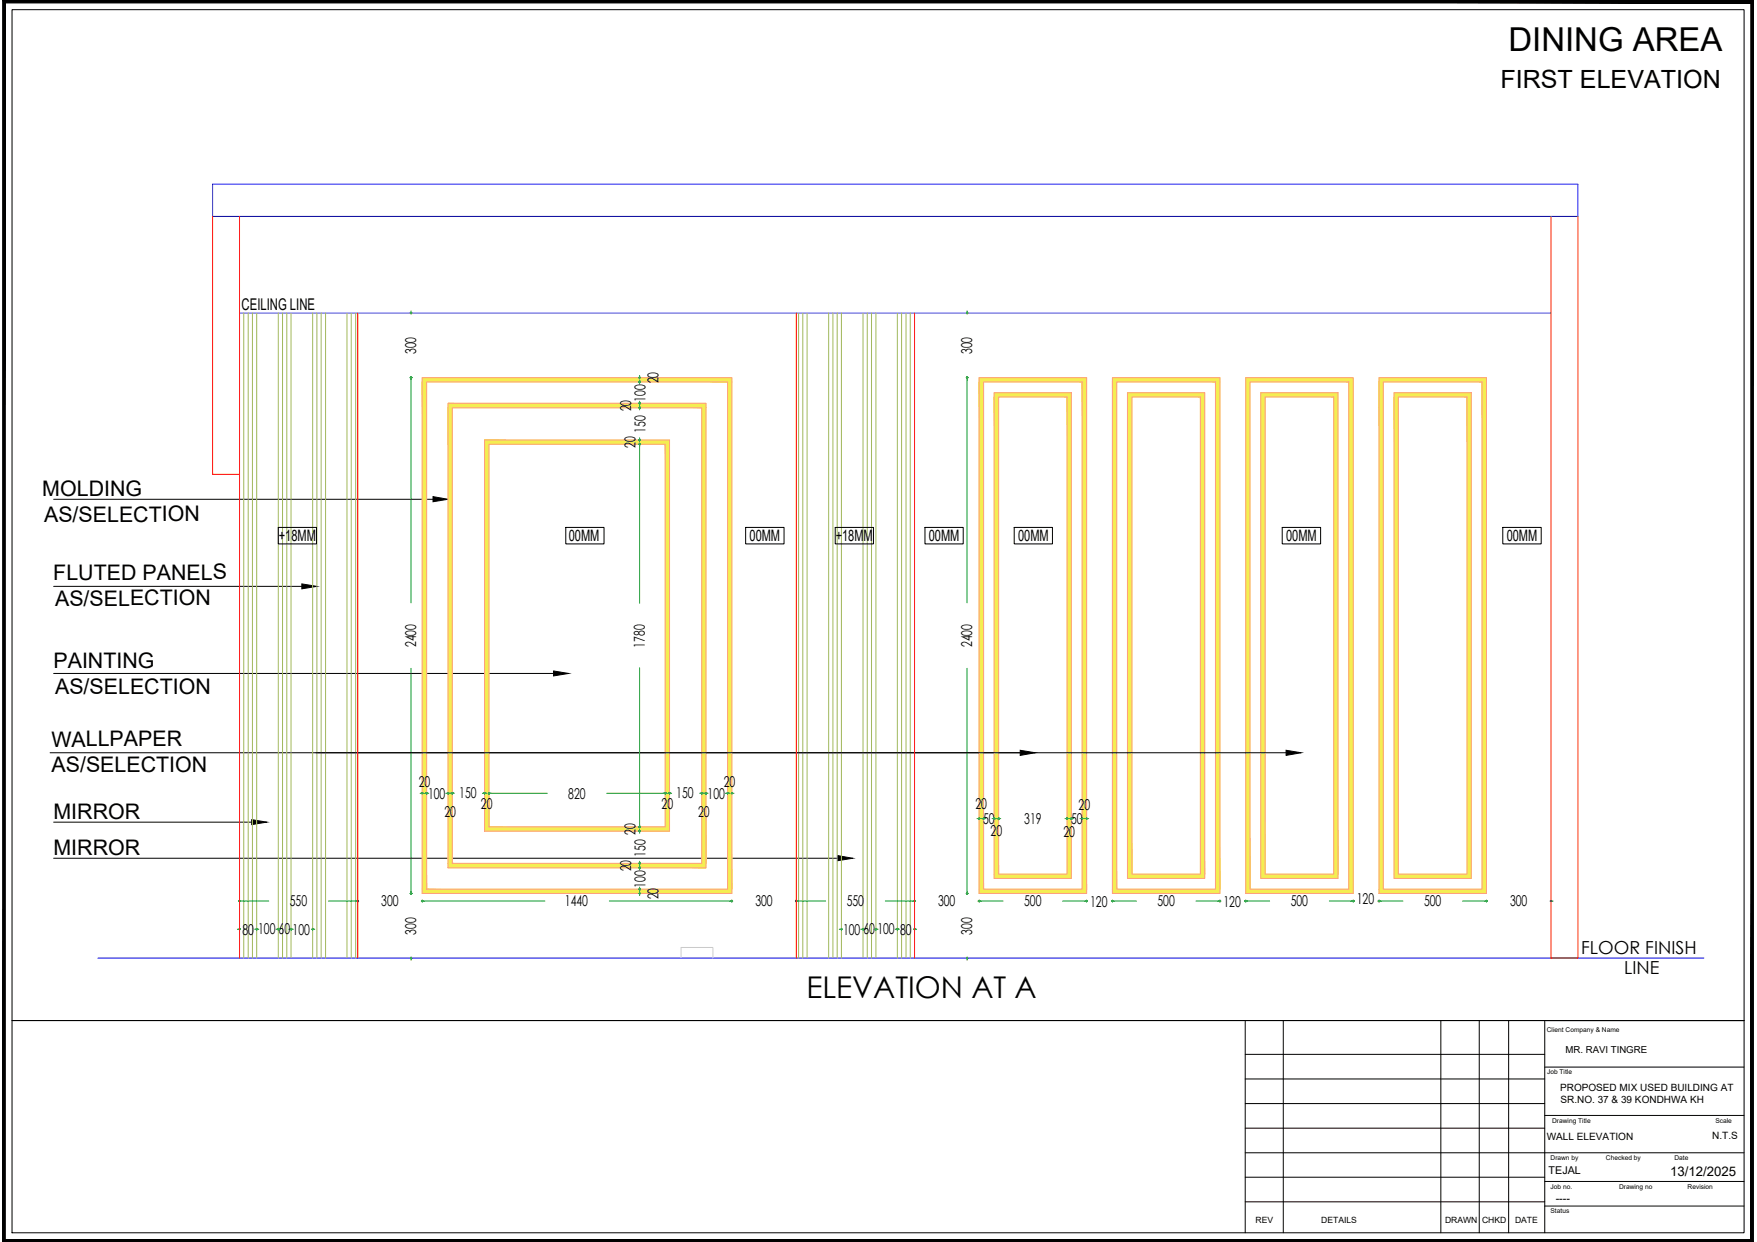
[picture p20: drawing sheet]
<svg xmlns="http://www.w3.org/2000/svg" width="420mm" height="297mm" viewBox="0 0 420 297" stroke-linecap="round" stroke-linejoin="round" font-family="sans-serif">
<defs><g id="words">
<text font-size="7.9" x="360.7" y="12.1">DINING AREA</text>
<text font-size="7.2" x="192.8" y="238.8">ELEVATION AT A</text>
<text font-size="6" x="358.8" y="20.9">FIRST ELEVATION</text>
<g font-size="5.1">
<text x="10.1" y="118.6">MOLDING</text>
<text x="10.5" y="124.8">AS/SELECTION</text>
<text x="12.7" y="138.7">FLUTED PANELS</text>
<text x="13.2" y="144.9">AS/SELECTION</text>
<text x="12.8" y="159.9">PAINTING</text>
<text x="13.2" y="166.1">AS/SELECTION</text>
<text x="12.3" y="178.5">WALLPAPER</text>
<text x="12.3" y="184.7">AS/SELECTION</text>
<text x="12.8" y="195.9">MIRROR</text>
<text x="12.8" y="204.5">MIRROR</text>
</g>
<g font-size="4.3">
<text x="378.1" y="228.2">FLOOR FINISH</text>
<text x="388.4" y="232.9">LINE</text>
</g>
<text font-size="3.9" x="57.8" y="74.2">CEILING LINE</text>
<g font-size="3.8">
<text x="66.7" y="129.4">+18MM</text>
<text x="136" y="129.4">00MM</text>
<text x="179.2" y="129.4">00MM</text>
<text x="199.9" y="129.4">+18MM</text>
<text x="222.1" y="129.4">00MM</text>
<text x="243.5" y="129.4">00MM</text>
<text x="307.6" y="129.4">00MM</text>
<text x="360.3" y="129.4">00MM</text>
</g>
<g font-size="3.6">
<text x="99.5" y="84.7" transform="rotate(-90 99.5 84.7)">300</text>
<text x="232.5" y="84.7" transform="rotate(-90 232.5 84.7)">300</text>
<text x="157.5" y="91.7" transform="rotate(-90 157.5 91.7)">20</text>
<text x="151" y="98.4" transform="rotate(-90 151 98.4)">20</text>
<text x="154.3" y="96.1" transform="rotate(-90 154.3 96.1)">100</text>
<text x="152" y="107.1" transform="rotate(-90 152 107.1)">20</text>
<text x="154.3" y="103.6" transform="rotate(-90 154.3 103.6)">150</text>
<text x="99.5" y="154.8" transform="rotate(-90 99.5 154.8)">2400</text>
<text x="154.2" y="154.9" transform="rotate(-90 154.2 154.9)">1780</text>
<text x="232.5" y="154.8" transform="rotate(-90 232.5 154.8)">2400</text>
<text x="100.1" y="188.2">20</text>
<text x="102.4" y="191">100</text>
<text x="109.8" y="191">150</text>
<text x="135.9" y="191">820</text>
<text x="161.7" y="191">150</text>
<text x="169.2" y="191">100</text>
<text x="173.1" y="188.2">20</text>
<text x="106.3" y="195.3">20</text>
<text x="115" y="193.4">20</text>
<text x="158.2" y="193.4">20</text>
<text x="166.9" y="195.3">20</text>
<text x="233.3" y="193.4">20</text>
<text x="235.1" y="197">50</text>
<text x="244.9" y="197">319</text>
<text x="256.1" y="197">50</text>
<text x="257.9" y="193.7">20</text>
<text x="152" y="199.7" transform="rotate(-90 152 199.7)">20</text>
<text x="236.9" y="200">20</text>
<text x="254.3" y="200.1">20</text>
<text x="151" y="208.4" transform="rotate(-90 151 208.4)">20</text>
<text x="154.3" y="204.9" transform="rotate(-90 154.3 204.9)">150</text>
<text x="154.3" y="212.3" transform="rotate(-90 154.3 212.3)">100</text>
<text x="157.5" y="215.1" transform="rotate(-90 157.5 215.1)">20</text>
<text x="69.3" y="216.8">550</text>
<text x="91.2" y="216.8">300</text>
<text x="135.1" y="216.8">1440</text>
<text x="180.6" y="216.8">300</text>
<text x="202.5" y="216.8">550</text>
<text x="224.3" y="216.8">300</text>
<text x="244.9" y="216.8">500</text>
<text x="260.7" y="216.8">120</text>
<text x="276.8" y="216.8">500</text>
<text x="292.6" y="217">120</text>
<text x="308.7" y="216.8">500</text>
<text x="324.4" y="216.3">120</text>
<text x="340.5" y="216.8">500</text>
<text x="361.1" y="216.8">300</text>
<text x="58" y="223.5">80</text>
<text x="61.7" y="223.4">100</text>
<text x="66.6" y="223.5">60</text>
<text x="70" y="223.6">100</text>
<text x="99.5" y="223.5" transform="rotate(-90 99.5 223.5)">300</text>
<text x="201.6" y="223.6">100</text>
<text x="206.5" y="223.5">60</text>
<text x="209.8" y="223.4">100</text>
<text x="215.3" y="223.5">80</text>
<text x="232.5" y="223.5" transform="rotate(-90 232.5 223.5)">300</text>
</g>
<text font-size="3.2" x="399.4" y="281.3">13/12/2025</text>
<g font-size="2.6">
<text x="370.3" y="280.9">TEJAL</text>
<text x="372" y="287.4">----</text>
</g>
<g font-size="2.4">
<text x="373.1" y="261">PROPOSED MIX USED BUILDING AT</text>
<text x="373.2" y="263.8">SR.NO. 37 &amp; 39 KONDHWA KH</text>
<text x="369.9" y="272.6">WALL ELEVATION</text>
<text x="409.4" y="272.3">N.T.S</text>
</g>
<text font-size="2.3" x="374.4" y="251.9">MR. RAVI TINGRE</text>
<g font-size="2.1">
<text x="300.2" y="292.6">REV</text>
<text x="315.9" y="292.6">DETAILS</text>
<text x="345.6" y="292.6">DRAWN</text>
<text x="354.4" y="292.6">CHKD</text>
<text x="362.3" y="292.6">DATE</text>
</g>
<g font-size="1.6">
<text x="369.9" y="246.8">Client Company &amp; Name</text>
<text x="370" y="256.8">Job Title</text>
<text x="371.2" y="268.6">Drawing Title</text>
<text x="410.2" y="268.5">Scale</text>
<text x="370.8" y="277.3">Drawn by</text>
<text x="384" y="277.3">Checked by</text>
<text x="400.4" y="277.3">Date</text>
<text x="370.8" y="284.3">Job no.</text>
<text x="387.2" y="284.3">Drawing no</text>
<text x="403.6" y="284.3">Revision</text>
<text x="370.8" y="290.1">Status</text>
</g>
</g></defs>
<!-- layer: B02 Beams and Slabs -->
<path d="M50.8 44.1h326.5v7.7h-326.5zM23.4 229.1h384.1" fill="none" stroke="#00f" stroke-width=".24"/>
<!-- layer: F03 Windows -->
<path d="M57.3 113.4v115.7" fill="none" stroke="#aaa" stroke-width=".24"/>
<!-- layer: D03 Curtain Walling -->
<path d="M57.3 74.9h313.6" fill="none" stroke="#4d4dce" stroke-width=".24"/>
<!-- layer: U02 Notes-General Scale 1 -->
<path d="M103.5 118.8l3.6 .6-3.6 .6zM72.2 139.6l3.6 .6-3.6 .6zM132.4 160.5l3.6 .6-3.6 .6zM244 179.4l3.6 .6-3.6 .7zM307.6 179.4l3.5 .6-3.5 .7zM60.2 196l3.6 .6-3.6 .6zM200.3 204.6l3.6 .7-3.6 .6z" fill="#000" stroke="#000" stroke-width=".24"/>
<g fill="none" stroke="#000" stroke-width=".24">
<path d="M12.8 119.4h90.7M66.5 126.1h9.2v4h-9.2zM135.3 126.1h9.1v4h-9.1zM178.3 126.1h9.2v4h-9.2zM199.7 126.1h9.2v4h-9.2zM221.2 126.1h9.1v4h-9.1zM242.5 126.1h9.2v4h-9.2zM306.6 126.1h9.2v4h-9.2zM359.4 126.1h9.2v4h-9.2zM12.8 140.2h59.4M12.8 161.1h119.6M12 180h295.6"/>
<path d="M12.8 196.6h47.4M12.8 205.3h187.5"/>
</g>
<!-- layer: M01 Furniture -->
<path d="M162.9 229.1v-2.5h7.6v2.5" fill="none" stroke="#ccc" stroke-width=".24"/>
<!-- layer: Y01 Hatching 01 -->
<g fill="#f4ee51" stroke="#f4ee51" stroke-width=".24">
<path d="M329.8 90.3l25.7 1v-1zM329.8 90.3l25.7 1h-25.7z"/>
<path d="M297.9 90.3l25.7 1v-1zM297.9 90.3l25.7 1h-25.7z"/>
<path d="M266 90.3l25.7 1v-1zM266 90.3l25.7 1h-25.7z"/>
<path d="M234.1 90.3l25.7 1v-1zM234.1 90.3l25.7 1h-25.7z"/>
<path d="M101 90.3l74 1v-1zM101 90.3l74 1h-74z"/>
<path d="M354.4 91.3l1.1 121.4v-121.4zM354.4 91.3l1.1 121.4h-1.1z"/>
<path d="M329.8 91.3l1 121.4v-121.4zM329.8 91.3l1 121.4h-1z"/>
<path d="M322.5 91.3l1.1 121.4v-121.4zM322.5 91.3l1.1 121.4h-1.1z"/>
<path d="M297.9 91.3l1 121.4v-121.4zM297.9 91.3l1 121.4h-1z"/>
<path d="M290.7 91.3l1 121.4v-121.4zM290.7 91.3l1 121.4h-1z"/>
<path d="M266 91.3l1 121.4v-121.4zM266 91.3l1 121.4h-1z"/>
<path d="M258.8 91.3l1 121.4v-121.4zM258.8 91.3l1 121.4h-1z"/>
<path d="M234.1 91.3l1.1 121.4v-121.4zM234.1 91.3l1.1 121.4h-1.1z"/>
<path d="M174 91.3l1 121.4v-121.4zM174 91.3l1 121.4h-1z"/>
<path d="M101 91.3l1 121.4v-121.4zM101 91.3l1 121.4h-1z"/>
<path d="M329.8 212.7l25.7 1v-1zM329.8 212.7l25.7 1h-25.7z"/>
<path d="M297.9 212.7l25.7 1v-1zM297.9 212.7l25.7 1h-25.7z"/>
<path d="M266 212.7l25.7 1v-1zM266 212.7l25.7 1h-25.7z"/>
<path d="M234.1 212.7l25.7 1v-1zM234.1 212.7l25.7 1h-25.7z"/>
<path d="M101 212.7l74 1v-1zM101 212.7l74 1h-74z"/>
<path d="M333.4 93.9l18.4 1v-1zM333.4 93.9l18.4 1h-18.4z"/>
<path d="M301.5 93.9l18.5 1v-1zM301.5 93.9l18.5 1h-18.5z"/>
<path d="M269.6 93.9l18.5 1v-1zM269.6 93.9l18.5 1h-18.5z"/>
<path d="M237.7 93.9l18.5 1v-1zM237.7 93.9l18.5 1h-18.5z"/>
<path d="M107.1 96.5l61.7 1v-1zM107.1 96.5l61.7 1h-61.7z"/>
<path d="M167.8 97.5l1 109v-109zM167.8 97.5l1 109h-1z"/>
<path d="M107.1 97.5l1.1 109v-109zM107.1 97.5l1.1 109h-1.1z"/>
<path d="M107.1 206.5l61.7 1v-1zM107.1 206.5l61.7 1h-61.7z"/>
<path d="M350.8 94.9l1 114.2v-114.2zM350.8 94.9l1 114.2h-1z"/>
<path d="M333.4 94.9l1 114.2v-114.2zM333.4 94.9l1 114.2h-1z"/>
<path d="M318.9 94.9l1.1 114.2v-114.2zM318.9 94.9l1.1 114.2h-1.1z"/>
<path d="M301.5 94.9l1 114.2v-114.2zM301.5 94.9l1 114.2h-1z"/>
<path d="M287.1 94.9l1 114.2v-114.2zM287.1 94.9l1 114.2h-1z"/>
<path d="M269.6 94.9l1.1 114.2v-114.2zM269.6 94.9l1.1 114.2h-1.1z"/>
<path d="M255.2 94.9l1 114.2v-114.2zM255.2 94.9l1 114.2h-1z"/>
<path d="M237.7 94.9l1.1 114.2v-114.2zM237.7 94.9l1.1 114.2h-1.1z"/>
<path d="M333.4 209.1l18.4 1v-1zM333.4 209.1l18.4 1h-18.4z"/>
<path d="M301.5 209.1l18.5 1v-1zM301.5 209.1l18.5 1h-18.5z"/>
<path d="M269.6 209.1l18.5 1v-1zM269.6 209.1l18.5 1h-18.5z"/>
<path d="M237.7 209.1l18.5 1v-1zM237.7 209.1l18.5 1h-18.5z"/>
<path d="M115.9 105.2l44.2 1v-1zM115.9 105.2l44.2 1h-44.2z"/>
<path d="M159.1 106.2l1 91.6v-91.6zM159.1 106.2l1 91.6h-1z"/>
<path d="M115.9 106.2l1 91.6v-91.6zM115.9 106.2l1 91.6h-1z"/>
<path d="M115.9 197.8l44.2 1v-1zM115.9 197.8l44.2 1h-44.2z"/>
</g>
<!-- layer: 0 -->
<g fill="none" stroke="#ff9f7f" stroke-width=".24">
<path d="M101 90.3h74v123.4h-74zM102 91.3h72v121.4h-72zM107.1 96.5h61.7v111h-61.7zM108.2 97.5h59.6v109h-59.6zM234.1 90.3h25.7v123.4h-25.7zM235.2 91.3h23.6v121.4h-23.6zM237.7 93.9h18.5v116.2h-18.5zM238.8 94.9h16.4v114.2h-16.4zM266 90.3h25.7v123.4h-25.7zM267 91.3h23.7v121.4h-23.7zM269.6 93.9h18.5v116.2h-18.5zM270.7 94.9h16.4v114.2h-16.4z"/>
<path d="M297.9 90.3h25.7v123.4h-25.7zM298.9 91.3h23.6v121.4h-23.6zM301.5 93.9h18.5v116.2h-18.5zM302.5 94.9h16.4v114.2h-16.4zM329.8 90.3h25.7v123.4h-25.7zM330.8 91.3h23.6v121.4h-23.6zM333.4 93.9h18.4v116.2h-18.4zM334.4 94.9h16.4v114.2h-16.4zM115.9 105.2h44.2v93.6h-44.2zM116.9 106.2h42.2v91.6h-42.2z"/>
</g>
<g fill="none" stroke="#a1b85c" stroke-width=".24">
<path d="M57.3 74.9v154.2M58.3 74.9v154.2M59.4 74.9v154.2M60.4 74.9v154.2M61.4 74.9v154.2M66.5 74.9v154.2M67.6 74.9v154.2M68.6 74.9v154.2M69.6 74.9v154.2M74.8 74.9v154.2M75.8 74.9v154.2M76.8 74.9v154.2"/>
<path d="M77.9 74.9v154.2M83 74.9v154.2M84 74.9v154.2M85 74.9v154.2M191 74.9v154.2M192 74.9v154.2M193 74.9v154.2M198.2 74.9v154.2M199.2 74.9v154.2M200.2 74.9v154.2M201.2 74.9v154.2M206.4 74.9v154.2"/>
<path d="M207.4 74.9v154.2M208.4 74.9v154.2M209.5 74.9v154.2M214.6 74.9v154.2M215.6 74.9v154.2M216.7 74.9v154.2M217.7 74.9v154.2M218.7 74.9v154.2"/>
</g>
<!-- layer: T01 Dimenstions Scale 01 -->
<g fill="none" stroke="#009525" stroke-width=".24">
<path d="M98 74.9h.3v.2M98.3 74.7v.2h.2M98.3 74.4v.2M231.1 74.9h.2v.2M231.3 74.7v.2h.2M231.3 74.4v.2M98 90.3h.3v.2M98.3 90.1v.2h.2M98.3 90.6v53.6M152.7 90.3h.3v.2M153 89.8v.5h.2M153 91.1v.2h.2h-.5h.3v.3"/>
<path d="M153 96.3v.2h.2h-.5h.3v.2M153 97.3v.2h.2h-.5h.3v.2M153 90.8v1M153 96v2M231.1 90.3h.2v.2M231.3 90.1v.2h.2M231.3 90.6v53.6M152.7 106.2h.3v38.1M153 105v.2h.2h-.5h.3v.2M153 104.7v1M153 106v.2h.2M98.3 159.8v53.6"/>
<path d="M153 159.7v37.8M231.3 159.8v53.6M101 189.5v.2h-.5M101.2 189.7h-.2v.2M101.5 189.7h1M101.8 189.7h.2v-.2v.4v-.2h.2M106.6 189.7h2.1M106.9 189.7h.2v-.2v.4v-.2h.3M107.9 189.7h.3v-.2v.4v-.2h.2M115.4 189.7h1M115.7 189.7h.2v-.2v.4v-.2h.2M116.9 189.5v.2h-.2"/>
<path d="M117.1 189.7h-.2v.2M117.2 189.7h13.7M145.1 189.7h13.7M152.7 197.8h.3v.2M153 198.6v.2h.2h-.5h.3v.2M153 197.6v.2h.2M153 198.3v1M159.1 189.5v.2h-.3M159.3 189.7h-.2v.2M159.6 189.7h1M159.9 189.7h.2v-.2v.4v-.2h.2M167.3 189.7h2"/>
<path d="M167.6 189.7h.2v-.2v.4v-.2h.2M168.6 189.7h.2v-.2v.4v-.2h.3M173.5 189.7h1M173.8 189.7h.2v-.2v.4v-.2h.2M175 189.5v.2h-.2M175.2 189.7h-.2v.2M175.3 189.7h.2M234.1 195.6v.2h-.5M234.4 195.8h-.3v.2M234.7 195.8h1M234.9 195.8h.3v-.2v.4v-.2h.2M237.2 195.8h2.1"/>
<path d="M237.5 195.8h.2v-.2v.4v-.2h.3M238.5 195.8h.3v-.2v.4v-.2h.2M254.7 195.8h2M255 195.8h.2v-.2v.4v-.2h.2M256 195.8h.2v-.2v.4v-.2h.3M258.3 195.8h1M258.6 195.8h.2v-.2v.4v-.2h.2M259.8 195.6v.2h-.2M260.1 195.8h-.3v.2M260.1 195.8h.2M57.3 215.3v.2h-.2M64.3 215.5h-7v.2"/>
<path d="M78.5 215.5h6.8M85.6 215.3v.2h-.3M85.8 215.5h-.2v.2M98 213.7h.3v.2M98.3 213.5v.2h.2M101 215.3v.2h-.2M101.2 215.5h-.2v.2M101.2 215.5h29.1M145.7 215.5h29.1M152.7 213.7h.3v.2M153 212.5v.2h.2h-.5h.3v.2M153 207.3v.2h.2h-.5h.3v.3"/>
<path d="M153 206.3v.2h.2h-.5h.3v.2M153 213.5v.2h.2M153 206v2.1M153 212.2v1M153 213.9v.3M175 215.3v.2h-.2M175.2 215.5h-.2v.2M190.4 215.3v.2h-.2M197.4 215.5h-7v.2M211.7 215.5h6.7M218.7 215.3v.2h-.2M218.9 215.5h-.2v.2"/>
<path d="M231.1 213.7h.2v.2M231.3 213.5v.2h.2M234.1 215.3v.2h-.2M234.4 215.5h-.3v.2M234.4 215.5h5.5M254.1 215.5h5.5M259.8 215.3v.2h-.2M260.1 215.5h-.3v.2M266 215.3v.2h-.2M266.2 215.5h-.2v.2M266.3 215.5h5.4M286 215.5h5.5"/>
<path d="M291.7 215.3v.2h-.2M291.9 215.5h-.2v.2M297.9 215.3v.2h-.3M303.6 215.5h-5.7v.2M323.6 215.3v.2h-5.7M323.8 215.5h-.2v.2M329.8 215.3v.2h-.3M335.5 215.5h-5.7v.2M355.5 215.3v.2h-5.7M355.7 215.5h-.2v.2M370.9 215.3v.2h-.2M371.1 215.5h-.2v.2"/>
<path d="M371.1 215.5h.3M56.8 222.2h.2M57.3 222v.2h-.2M57.5 222.2h-.2v.2M60.9 222.2h1M61.2 222.2h.2v-.2v.4v-.2h.2M66 222.2h1.1M66.3 222.2h.2v-.2v.4v-.2h.3M69.1 222.2h1M69.4 222.2h.2v-.2v.4v-.2h.2M74.8 222v.2h-.3M75 222.2h-.2v.2"/>
<path d="M75 222.2h.3M98 229.1h.3v.2M98.3 228.9v.2h.2M98.3 229.4v.2M200.7 222.2h.3M201.2 222v.2h-.2M201.5 222.2h-.3v.2M205.9 222.2h1M206.2 222.2h.2v-.2v.4v-.2h.2M209 222.2h1M209.3 222.2h.2v-.2v.4v-.2h.2M214.1 222.2h1"/>
<path d="M214.4 222.2h.2v-.2v.4v-.2h.2M218.7 222v.2h-.2M219.2 222.2h-.5v.2M231.1 229.1h.2v.2M231.3 228.9v.2h.2M231.3 229.4v.2"/>
<circle cx="98.3" cy="74.9" r=".15"/>
<circle cx="231.3" cy="74.9" r=".15"/>
<circle cx="98.3" cy="90.3" r=".15"/>
<circle cx="153" cy="91.3" r=".15"/>
<circle cx="153" cy="90.3" r=".15"/>
<circle cx="153" cy="97.5" r=".15"/>
<circle cx="153" cy="96.4" r=".15"/>
<circle cx="231.3" cy="90.3" r=".15"/>
<circle cx="153" cy="105.2" r=".15"/>
<circle cx="153" cy="106.2" r=".15"/>
<circle cx="101" cy="189.7" r=".15"/>
<circle cx="102" cy="189.7" r=".15"/>
<circle cx="107.2" cy="189.7" r=".15"/>
<circle cx="108.2" cy="189.7" r=".15"/>
<circle cx="115.9" cy="189.7" r=".15"/>
<circle cx="116.9" cy="189.7" r=".15"/>
<circle cx="153" cy="197.7" r=".15"/>
<circle cx="153" cy="198.8" r=".15"/>
<circle cx="159.1" cy="189.7" r=".15"/>
<circle cx="160.1" cy="189.7" r=".15"/>
<circle cx="167.8" cy="189.7" r=".15"/>
<circle cx="168.8" cy="189.7" r=".15"/>
<circle cx="174" cy="189.7" r=".15"/>
<circle cx="175" cy="189.7" r=".15"/>
<circle cx="234.2" cy="195.8" r=".15"/>
<circle cx="235.2" cy="195.8" r=".15"/>
<circle cx="237.8" cy="195.8" r=".15"/>
<circle cx="238.8" cy="195.8" r=".15"/>
<circle cx="255.2" cy="195.8" r=".15"/>
<circle cx="256.2" cy="195.8" r=".15"/>
<circle cx="258.8" cy="195.8" r=".15"/>
<circle cx="259.9" cy="195.8" r=".15"/>
<circle cx="57.3" cy="215.5" r=".15"/>
<circle cx="85.6" cy="215.5" r=".15"/>
<circle cx="98.3" cy="213.7" r=".15"/>
<circle cx="101" cy="215.5" r=".15"/>
<circle cx="153" cy="206.5" r=".15"/>
<circle cx="153" cy="207.5" r=".15"/>
<circle cx="153" cy="212.6" r=".15"/>
<circle cx="153" cy="213.7" r=".15"/>
<circle cx="175" cy="215.5" r=".15"/>
<circle cx="190.4" cy="215.5" r=".15"/>
<circle cx="218.7" cy="215.5" r=".15"/>
<circle cx="231.3" cy="213.7" r=".15"/>
<circle cx="234.2" cy="215.5" r=".15"/>
<circle cx="259.9" cy="215.5" r=".15"/>
<circle cx="266" cy="215.5" r=".15"/>
<circle cx="291.7" cy="215.5" r=".15"/>
<circle cx="297.9" cy="215.5" r=".15"/>
<circle cx="323.6" cy="215.5" r=".15"/>
<circle cx="329.8" cy="215.5" r=".15"/>
<circle cx="355.5" cy="215.5" r=".15"/>
<circle cx="370.9" cy="215.5" r=".15"/>
<circle cx="57.3" cy="222.2" r=".15"/>
<circle cx="61.4" cy="222.2" r=".15"/>
<circle cx="66.6" cy="222.2" r=".15"/>
<circle cx="69.6" cy="222.2" r=".15"/>
<circle cx="74.8" cy="222.2" r=".15"/>
<circle cx="98.3" cy="229.1" r=".15"/>
<circle cx="201.2" cy="222.2" r=".15"/>
<circle cx="206.4" cy="222.2" r=".15"/>
<circle cx="209.5" cy="222.2" r=".15"/>
<circle cx="214.6" cy="222.2" r=".15"/>
<circle cx="218.7" cy="222.2" r=".15"/>
<circle cx="231.3" cy="229.1" r=".15"/>
</g>
<!-- layer: C02 Walls 01 -->
<path d="M50.8 51.8v61.6h6.5M57.3 51.8v177.3M370.9 51.8v177.3h6.4v-177.3M85.6 74.9v154.2M190.4 74.9v154.2M218.7 74.9v154.2" fill="none" stroke="#f00" stroke-width=".24"/>
<!-- layer: S03 Title Block -->
<g fill="none" stroke="#000" stroke-width=".24">
<path d="M.7 .1h418.6v296.9h-418.6zM2.9 2.3h414.2v292.5h-414.2zM2.9 244.1h414.2M297.8 258h71.6M297.8 252.2h71.6M297.8 244.1v50.7M306.9 244.1v50.7M344.6 244.1v50.7M353.7 244.1v50.7M360.8 244.1v50.7M369.4 255.2h47.7M369.4 244.1v50.7"/>
<path d="M297.8 275.7h119.3M297.8 269.8h71.6M297.8 263.9h71.6M369.4 266.8h47.7M297.8 287.4h71.6M297.8 281.5h71.6M369.4 288.4h47.7M369.4 282.6h47.7"/>
</g>
<!-- layer: A01 Plot Boundary -->
<g fill="#000" stroke="#000" stroke-width=".24">
<path d="M.7 .1l.6 .6h417.4zM.7 .1h418.6l-.6 .6z"/>
<path d="M418.7 .7v295.7l.6-296.3zM419.3 .1v296.9l-.6-.6z"/>
<path d="M1.3 .7l-.6 296.3 .6-.6zM.7 .1l.6 .6-.6 296.3z"/>
<path d="M1.3 296.4l418 .6-.6-.6zM1.3 296.4l418 .6h-418.6z"/>
</g>
<use href="#words"/>
</svg>
